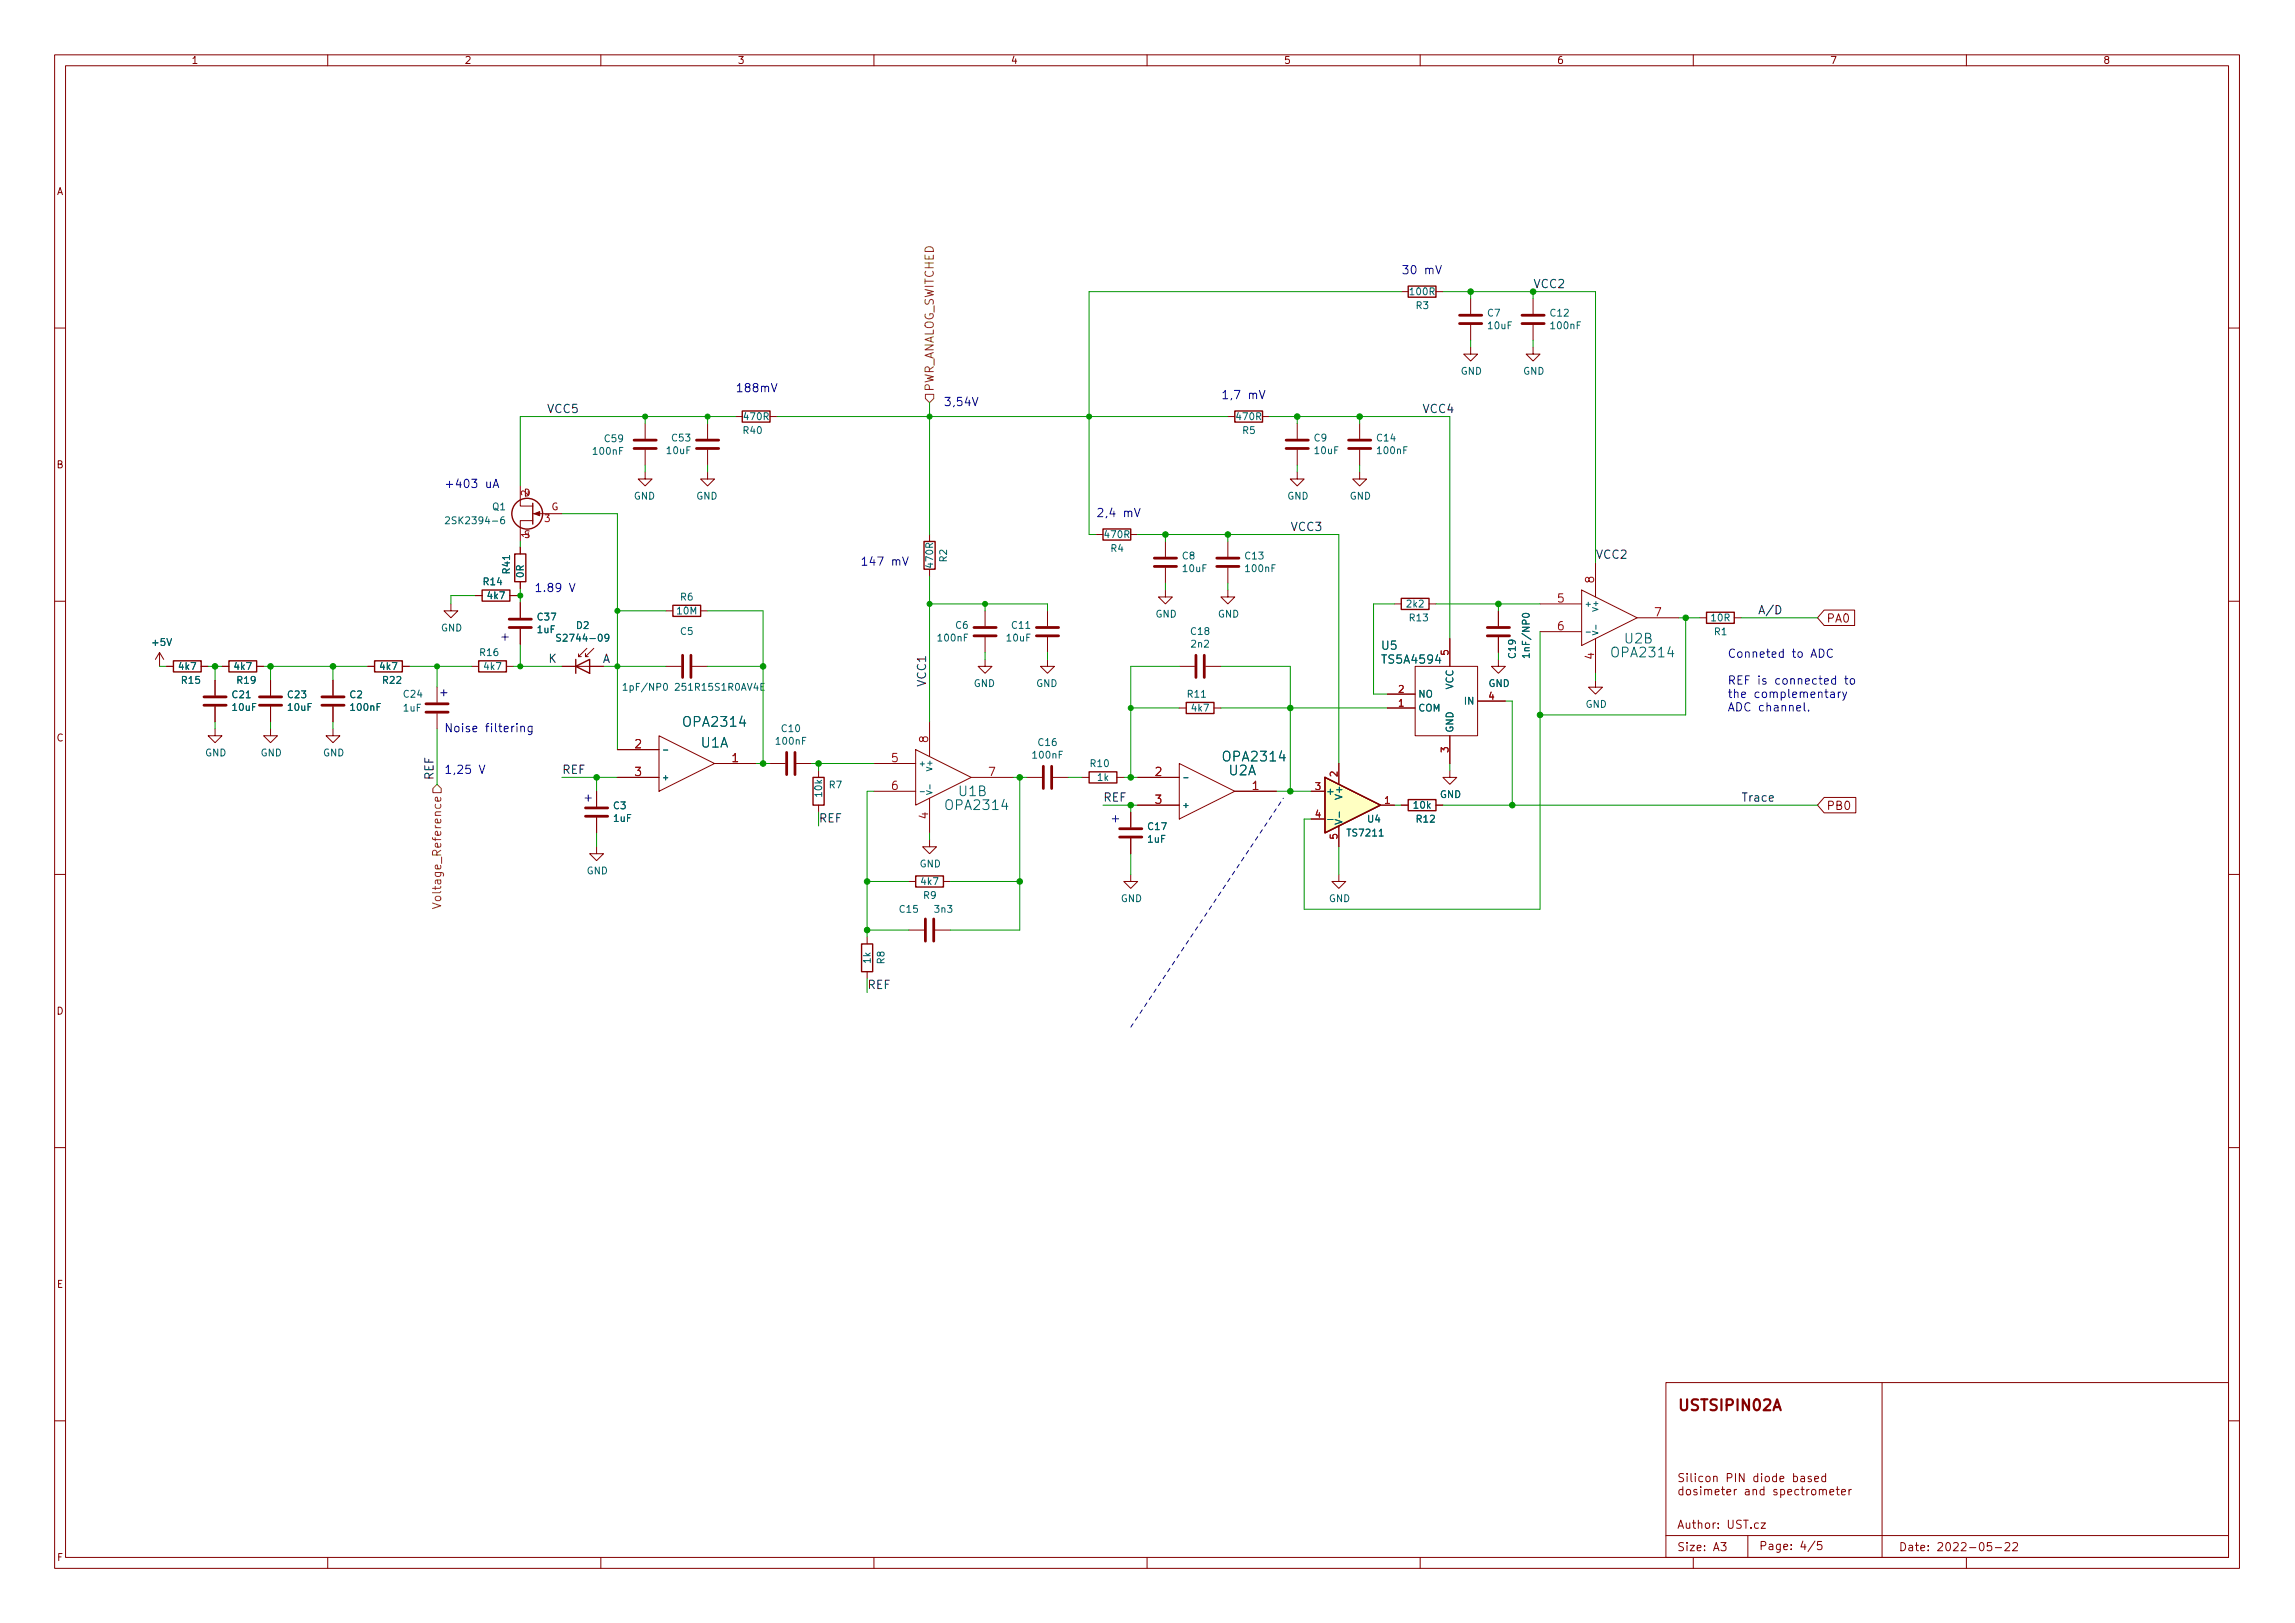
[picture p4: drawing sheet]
<svg xmlns="http://www.w3.org/2000/svg" width="420mm" height="297mm" viewBox="0 0 420 297" stroke-linecap="round" stroke-linejoin="round" font-family="sans-serif">
<defs><g id="words">
<text font-size="2.8" fill="#840000" x="307" y="258.8">USTSIPIN02A</text>
<g font-size="2.5" fill="#006464">
<text x="297.2" y="118.3">U2B</text>
<text x="294.7" y="120.8">OPA2314</text>
<text x="124.8" y="133.5">OPA2314</text>
<text x="128.2" y="137.4">U1A</text>
<text x="223.6" y="139.9">OPA2314</text>
<text x="224.8" y="142.4">U2A</text>
<text x="172.8" y="148.8">OPA2314</text>
<text x="175.3" y="146.2">U1B</text>
</g>
<g font-size="2.1" fill="#0000c2">
<text x="256.5" y="50.2">30</text>
<text x="260.8" y="50.2">mV</text>
<text x="134.6" y="71.8">188mV</text>
<text x="172.7" y="74.3">3,54V</text>
<text x="223.5" y="73">1,7</text>
<text x="228.5" y="73">mV</text>
<text x="81.3" y="89.3">+403</text>
<text x="88.8" y="89.3">uA</text>
<text x="200.7" y="94.6">2,4</text>
<text x="205.6" y="94.6">mV</text>
<text x="157.5" y="103.5">147</text>
<text x="163.1" y="103.5">mV</text>
<text x="97.8" y="108.4">1.89</text>
<text x="104.2" y="108.4">V</text>
<text x="91.4" y="117.2">+</text>
<text x="316.2" y="120.4">Conneted</text>
<text x="316.2" y="125.3">REF is</text>
<text x="325" y="125.3">connected</text>
<text x="328.1" y="120.4">to</text>
<text x="331.6" y="120.4">ADC</text>
<text x="337.9" y="125.3">to</text>
<text x="81.9" y="127.8" transform="rotate(-90 81.9 127.8)">+</text>
<text x="316.2" y="127.7">the</text>
<text x="316.2" y="130.2">ADC channel.</text>
<text x="321.1" y="127.7">complementary</text>
<text x="81.3" y="134">Noise</text>
<text x="88.8" y="134">filtering</text>
<text x="81.3" y="141.6">1,25</text>
<text x="87.7" y="141.6">V</text>
<text x="106.7" y="146.7">+</text>
<text x="203.2" y="150.5">+</text>
</g>
<g font-size="2.1" fill="#0f0f0f">
<text x="280.7" y="52.7">VCC2</text>
<text x="100.1" y="75.6">VCC5</text>
<text x="260.3" y="75.6">VCC4</text>
<text x="236.2" y="97.2">VCC3</text>
<text x="292.1" y="102.3">VCC2</text>
<text x="321.8" y="112.4">A/D</text>
<text x="100.3" y="121.3">K</text>
<text x="110.3" y="121.3">A</text>
<text x="169.5" y="125.8" transform="rotate(-90 169.5 125.8)">VCC1</text>
<text x="79.4" y="142.8" transform="rotate(-90 79.4 142.8)">REF</text>
<text x="102.9" y="141.6">REF</text>
<text x="201.9" y="146.7">REF</text>
<text x="318.8" y="146.7">Trace</text>
</g>
<g font-size="2.1" fill="#725600">
<text x="171.4" y="71.7" transform="rotate(-90 171.4 71.7)">PWR_ANALOG_SWITCHED</text>
<text x="81.2" y="166.5" transform="rotate(-90 81.2 166.5)">Voltage_Reference</text>
</g>
<g font-size="2.1" fill="#a90000">
<text x="291.8" y="106.9" transform="rotate(-90 291.8 106.9)">8</text>
<text x="284.9" y="110.3">5</text>
<text x="302.7" y="112.8">7</text>
<text x="284.9" y="115.4">6</text>
<text x="291.8" y="120.9" transform="rotate(-90 291.8 120.9)">4</text>
<text x="116" y="136.9">2</text>
<text x="169.9" y="136.1" transform="rotate(-90 169.9 136.1)">8</text>
<text x="116" y="142">3</text>
<text x="133.8" y="139.5">1</text>
<text x="163" y="139.5">5</text>
<text x="180.8" y="142">7</text>
<text x="211.3" y="142">2</text>
<text x="163" y="144.6">6</text>
<text x="211.3" y="147.1">3</text>
<text x="229.1" y="144.6">1</text>
<text x="169.9" y="150.1" transform="rotate(-90 169.9 150.1)">4</text>
</g>
<g font-size="2.1" fill="#006464">
<text x="252.7" y="119.4">U5</text>
<text x="252.7" y="121.9">TS5A4594</text>
</g>
<g font-size="2.1" fill="#840000">
<text x="334.3" y="114.4">PA0</text>
<text x="334.3" y="148.7">PB0</text>
<text x="307" y="274.1">Silicon</text>
<text x="315.9" y="274.1">PIN</text>
<text x="321" y="274.1">diode</text>
<text x="307" y="280.2">Author:</text>
<text x="316.1" y="280.2">UST.cz</text>
<text x="307" y="284.3">Size:</text>
<text x="313.6" y="284.3">A3</text>
<text x="322" y="284.1">Page:</text>
<text x="329.5" y="284.1">4/5</text>
<text x="347.6" y="284.3">Date:</text>
<text x="354.6" y="284.3">2022-05-22</text>
</g>
<g font-size="2.1" fill="#009600">
<text x="149.9" y="150.5">REF</text>
<text x="158.7" y="181">REF</text>
</g>
<g font-size="1.8" fill="#840000">
<text x="35" y="12.1">1</text>
<text x="85" y="12.1">2</text>
<text x="135" y="12.1">3</text>
<text x="185" y="12.1">4</text>
<text x="235" y="12.1">5</text>
<text x="285" y="12.1">6</text>
<text x="335" y="12.1">7</text>
<text x="385" y="12.1">8</text>
<text x="10.4" y="36.1">A</text>
<text x="10.3" y="86.1">B</text>
<text x="97.5" y="90.9" transform="rotate(-90 97.5 90.9)">2</text>
<text x="100.9" y="93.8">G</text>
<text x="10.3" y="136.1">C</text>
<text x="10.3" y="186.1">D</text>
<text x="10.3" y="236.1">E</text>
<text x="10.4" y="286.1">F</text>
</g>
<g font-size="1.8" fill="#006464">
<text x="257.8" y="54.4">100R</text>
<text x="259.1" y="56.9">R3</text>
<text x="272.2" y="58.3">C7</text>
<text x="283.6" y="58.3">C12</text>
<text x="272.2" y="60.6">10uF</text>
<text x="283.6" y="60.6">100nF</text>
<text x="267.4" y="69">GND</text>
<text x="278.8" y="69">GND</text>
<text x="135.9" y="77.3">470R</text>
<text x="226.1" y="77.3">470R</text>
<text x="108.3" y="83.6">100nF</text>
<text x="110.5" y="81.3">C59</text>
<text x="121.8" y="83.5">10uF</text>
<text x="122.8" y="81.2">C53</text>
<text x="135.9" y="79.8">R40</text>
<text x="227.3" y="79.8">R5</text>
<text x="240.4" y="81.2">C9</text>
<text x="240.4" y="83.5">10uF</text>
<text x="251.8" y="81.2">C14</text>
<text x="251.8" y="83.5">100nF</text>
<text x="90" y="93.8">Q1</text>
<text x="116" y="91.8">GND</text>
<text x="127.4" y="91.8">GND</text>
<text x="235.6" y="91.8">GND</text>
<text x="247" y="91.8">GND</text>
<text x="81.2" y="96.3">2SK2394-6</text>
<text x="201.9" y="98.8">470R</text>
<text x="203.2" y="101.4">R4</text>
<text x="88.3" y="107.5">R14</text>
<text x="93.7" y="105.2" transform="rotate(-90 93.7 105.2)">R41</text>
<text x="96.3" y="105.9" transform="rotate(-90 96.3 105.9)">0R</text>
<text x="171.2" y="104.2" transform="rotate(-90 171.2 104.2)">470R</text>
<text x="173.7" y="103" transform="rotate(-90 173.7 103)">R2</text>
<text x="216.3" y="102.8">C8</text>
<text x="216.3" y="105.1">10uF</text>
<text x="227.7" y="102.8">C13</text>
<text x="227.7" y="105.1">100nF</text>
<text x="89" y="110">4k7</text>
<text x="98.2" y="113.9">C37</text>
<text x="123.7" y="112.8">10M</text>
<text x="124.4" y="110.3">R6</text>
<text x="211.5" y="113.4">GND</text>
<text x="222.9" y="113.4">GND</text>
<text x="257.3" y="111.5">2k2</text>
<text x="27.6" y="118.6">+5V</text>
<text x="80.7" y="115.9">GND</text>
<text x="98.2" y="116.2">1uF</text>
<text x="101.6" y="117.8">S2744-09</text>
<text x="105.4" y="115.5">D2</text>
<text x="124.4" y="116.6">C5</text>
<text x="171.4" y="117.8">100nF</text>
<text x="174.8" y="115.5">C6</text>
<text x="184" y="117.8">10uF</text>
<text x="185" y="115.5">C11</text>
<text x="217.8" y="116.6">C18</text>
<text x="217.8" y="118.9">2n2</text>
<text x="257.8" y="114.1">R13</text>
<text x="313" y="114.1">10R</text>
<text x="313.7" y="116.6">R1</text>
<text x="32.5" y="123">4k7</text>
<text x="33" y="125.5">R15</text>
<text x="42.7" y="123">4k7</text>
<text x="43.2" y="125.5">R19</text>
<text x="69.3" y="123">4k7</text>
<text x="69.9" y="125.5">R22</text>
<text x="87.6" y="120.4">R16</text>
<text x="88.4" y="123">4k7</text>
<text x="277.9" y="120.7" transform="rotate(-90 277.9 120.7)">C19</text>
<text x="280.4" y="120.7" transform="rotate(-90 280.4 120.7)">1nF/NP0</text>
<text x="42.3" y="128.2">C21</text>
<text x="42.3" y="130.5">10uF</text>
<text x="52.5" y="128.2">C23</text>
<text x="52.5" y="130.5">10uF</text>
<text x="63.9" y="128.2">C2</text>
<text x="63.9" y="130.5">100nF</text>
<text x="73.7" y="128.1">C24</text>
<text x="73.7" y="130.6">1uF</text>
<text x="113.8" y="126.8">1pF/NP0</text>
<text x="123.5" y="126.8">251R15S1R0AV4E</text>
<text x="178.2" y="126.1">GND</text>
<text x="189.6" y="126.1">GND</text>
<text x="217.2" y="128.1">R11</text>
<text x="217.9" y="130.6">4k7</text>
<text x="259.6" y="130.6">COM</text>
<text x="259.6" y="128.1">NO</text>
<text x="266.5" y="126.2" transform="rotate(-90 266.5 126.2)">VCC</text>
<text x="267.9" y="129.3">IN</text>
<text x="272.4" y="126.1">GND</text>
<text x="290.2" y="129.9">GND</text>
<text x="141.8" y="136.7">100nF</text>
<text x="142.9" y="134.4">C10</text>
<text x="189.8" y="136.9">C16</text>
<text x="266.5" y="134.1" transform="rotate(-90 266.5 134.1)">GND</text>
<text x="37.5" y="138.8">GND</text>
<text x="47.6" y="138.8">GND</text>
<text x="59.1" y="138.8">GND</text>
<text x="188.8" y="139.2">100nF</text>
<text x="199.4" y="140.8">R10</text>
<text x="200.7" y="143.3">1k</text>
<text x="112.1" y="148.5">C3</text>
<text x="150.9" y="146.1" transform="rotate(-90 150.9 146.1)">10k</text>
<text x="151.6" y="144.7">R7</text>
<text x="242.7" y="145.8">+</text>
<text x="246.1" y="146.5" transform="rotate(-90 246.1 146.5)">V+</text>
<text x="258.5" y="148.4">10k</text>
<text x="263.5" y="146.4">GND</text>
<text x="112.1" y="150.8">1uF</text>
<text x="209.9" y="152.3">C17</text>
<text x="209.9" y="154.6">1uF</text>
<text x="246.1" y="151" transform="rotate(-90 246.1 151)">V-</text>
<text x="246.4" y="153.5">TS7211</text>
<text x="250.2" y="150.9">U4</text>
<text x="259.1" y="150.9">R12</text>
<text x="107.3" y="160.4">GND</text>
<text x="168.3" y="159.1">GND</text>
<text x="164.4" y="167.4">C15</text>
<text x="168.4" y="162.3">4k7</text>
<text x="168.9" y="164.9">R9</text>
<text x="170.9" y="167.4">3n3</text>
<text x="205.1" y="165.5">GND</text>
<text x="243.2" y="165.5">GND</text>
<text x="159.8" y="176.5" transform="rotate(-90 159.8 176.5)">1k</text>
<text x="162.3" y="176.6" transform="rotate(-90 162.3 176.6)">R8</text>
</g>
<g font-size="1.8" fill="#a90000">
<text x="95.8" y="91.2">D</text>
<text x="95.8" y="98.8">S</text>
<text x="97.5" y="98.5" transform="rotate(-90 97.5 98.5)">1</text>
<text x="265.2" y="120.1" transform="rotate(-90 265.2 120.1)">5</text>
<text x="255.9" y="129.3">1</text>
<text x="255.9" y="126.8">2</text>
<text x="272.4" y="128.1">4</text>
<text x="265.2" y="137.9" transform="rotate(-90 265.2 137.9)">3</text>
<text x="244.9" y="142.3" transform="rotate(-90 244.9 142.3)">2</text>
<text x="240.6" y="144.6">3</text>
<text x="240.6" y="149.6">4</text>
<text x="253.3" y="147.1">1</text>
<text x="244.9" y="153.8" transform="rotate(-90 244.9 153.8)">5</text>
</g>
<g font-size="1.4" fill="#006464">
<text x="290.1" y="111.3">+</text>
<text x="292.9" y="112" transform="rotate(-90 292.9 112)">V+</text>
<text x="121.2" y="143.1">+</text>
<text x="168.1" y="140.6">+</text>
<text x="171" y="141.3" transform="rotate(-90 171 141.3)">V+</text>
<text x="216.4" y="148.2">+</text>
</g>
</g></defs>
<g fill="none" stroke="#840000" stroke-width=".18">
<path d="M10 10h400v277h-400zM12 12h396v273h-396zM60 10v2M110 10v2M160 10v2M210 10v2M260 10v2M310 10v2M360 10v2M256.5 53.4h1.3M262.9 53.4h1.3M269.2 54.6v2.8"/>
<path d="M269.2 59.5v2.8M280.7 54.6v2.8M280.7 59.5v2.8M10 60h2M118.1 77.5v2.8M129.5 77.5v2.8M134.6 76.2h1.3M141 76.2h1.2M224.8 76.2h1.3M231.1 76.2h1.3M237.5 77.5v2.8M248.9 77.5v2.8"/>
<path d="M269.2 63.5v1.3h1.3l-1.3 1.3-1.2-1.3h1.2M280.7 63.5v1.3h1.2l-1.2 1.3-1.3-1.3h1.3M408 60h2M95.2 88.9v3.7h2.3M97.5 95.3h-2.3v3.8M97.5 94h5.4M118.1 86.4v1.3h-1.3l1.3 1.2 1.3-1.2h-1.3M118.1 82.3v2.8M129.5 86.4v1.3h-1.2l1.2 1.2 1.3-1.2h-1.3M129.5 82.3v2.8M170.2 97.8v1.3M200.7 97.8h1.2"/>
<path d="M207 97.8h1.3M213.4 99.1v2.8M224.8 99.1v2.8M237.5 86.4v1.3h1.3l-1.3 1.2-1.3-1.2h1.3M237.5 82.3v2.8M248.9 86.4v1.3h1.3l-1.3 1.2-1.3-1.2h1.3M248.9 82.3v2.8M10 110h2M29.2 119.4l-.8 1.3M29.2 119.4v2.6M29.2 119.4l.8 1.3M82.5 110.5v1.3h1.3l-1.3 1.3-1.2-1.3h1.2"/>
<path d="M87 109h1.3M93.3 109h1.3M95.2 100.1v1.3M95.2 106.5v1.2M95.2 110.3v2.8M95.2 115.1v2.8M107.4 118.7l-1.5 1.5v-.5M108.7 118.7l-1.5 1.5v-.5v.5h.5M121.9 111.8h1.3M128.3 111.8h1.2M170.2 104.2v1.2M180.3 111.8v2.8"/>
<path d="M180.3 116.6v2.8M191.8 111.8v2.8M191.8 116.6v2.8M213.4 108v1.3h1.2l-1.2 1.2-1.3-1.2h1.3M213.4 103.9v2.8M224.8 108v1.3h1.3l-1.3 1.2-1.3-1.2h1.3M224.8 103.9v2.8M255.3 110.5h1.2M261.6 110.5h1.3M265.4 116.9v5.1M274.3 111.8v2.8M274.3 116.6v2.8"/>
<path d="M281.9 110.5h7.7M281.9 115.6h7.7M289.6 108l10.1 5.1-10.1 5zM292.1 102.9v6.4M292.1 116.9v6.3M299.7 113.1h7.6M311.1 113.1h1.3M317.5 113.1h1.3M334 111.7h5.5v2.8h-5.5l-1.3-1.4zM408 110h2M30.5 122h1.2M36.8 122h1.3"/>
<path d="M39.4 133.4v1.3h1.2l-1.2 1.2-1.3-1.2h1.3M39.4 124.5v2.8M39.4 129.3v2.8M40.6 122h1.3M47 122h1.3M49.5 133.4v1.3h1.3l-1.3 1.2-1.2-1.2h1.2M49.5 124.5v2.8M49.5 129.3v2.8M61 133.4v1.3h1.2l-1.2 1.2-1.3-1.2h1.3M61 124.5v2.8M61 129.3v2.8M67.3 122h1.3"/>
<path d="M73.7 122h1.2M80 125.8v2.8M80 130.6v2.8M86.4 122h1.2M92.7 122h1.3M102.9 122h7.6M105.9 120.2h.5M113 137.2h7.6M120.6 134.7l10.2 5-10.2 5.1zM121.9 122h2.8M126.7 122h2.8M130.8 139.7h7.6"/>
<path d="M141 139.7h2.8M145.8 139.7h2.8M160 139.7h7.6M167.6 137.2l10.2 5.1-10.2 5.1zM170.2 132.1v6.4M180.3 120.7v1.3h-1.2l1.2 1.2 1.3-1.2h-1.3M191.8 120.7v1.3h-1.3l1.3 1.2 1.2-1.2h-1.2M215.9 139.7l10.2 5.1-10.2 5.1zM215.9 129.6h1.3M215.9 122h2.8M220.7 122h2.8M222.2 129.6h1.3"/>
<path d="M245.1 139.7v3.8M254 129.6h5.1M254 127h5.1M259.1 122h11.4v12.7h-11.4zM265.4 134.7v5M270.5 128.3h5.1M274.3 120.7v1.3h1.3l-1.3 1.2-1.3-1.2h1.3M292.1 124.5v1.3h1.3l-1.3 1.2-1.3-1.2h1.3M109.2 155v1.2h1.3l-1.3 1.3-1.3-1.3h1.3M109.2 144.8v2.8M109.2 149.6v2.8M113 142.3h7.6"/>
<path d="M149.9 141v1.3M149.9 147.4v1.2M160 144.8h7.6M170.2 153.7v1.3h1.2l-1.2 1.2-1.3-1.2h1.3M170.2 146.1v6.3M177.8 142.3h7.6M188 142.3h2.8M192.8 142.3h2.8M198.1 142.3h1.3M204.5 142.3h1.2M207 148.6v2.8M207 153.5v2.7"/>
<path d="M208.3 142.3h7.6M208.3 147.4h7.6M226.1 144.8h7.6M240 144.8h2.6M240 149.9h2.6M245.1 151.2v3.8M252.7 147.4h2.6M256.5 147.4h1.3M262.9 147.4h1.3M265.4 141v1.3h1.3l-1.3 1.2-1.2-1.2h1.2M334 145.9h5.8v2.9h-5.8l-1.3-1.4zM10 160h2"/>
<path d="M158.7 171.5v1.3M158.7 177.8v1.3M166.4 161.3h1.2M166.4 170.2h2.8M171.2 170.2h2.8M172.7 161.3h1.3M207 160.1v1.2h1.3l-1.3 1.3-1.3-1.3h1.3M245.1 160.1v1.2h1.3l-1.3 1.3-1.3-1.3h1.3M408 160h2M10 210h2M408 210h2M305 253h103v32h-103z"/>
<path d="M344.6 253v32M10 260h2M308.2 269.7h-.5l-.3 .3 .1 .3 .7 .3v.4l-.3 .2-.5-.1M308.9 269.7v.1M308.9 270.2v1M309.6 269.7v1.3l.2 .2M310.4 269.7v.1M310.4 270.2v1M311.7 270.2h-.4l-.3 .3v.4l.2 .2h.5M312.4 270.2h.4l.3 .3v.4l-.3 .3-.4-.1-.1-.2v-.4zM313.7 270.3l.2-.1h.4l.1 1M313.7 270.2v1"/>
<path d="M314 273.1l.7-.1v-.3l-.5-.1-.2 .2 .1 .7h.6M314.6 279.6v.1M314.6 278.8v.1M315.2 272.6h.5M315.4 272.1v1.3l.3 .2M316.2 270.5l.7-.1 .2-.2-.1-.4-.2-.1h-.6v1.5M317.7 269.7v1.5M319.3 269.7v1.5l-.9-1.5v1.5M319.6 272.7h.6v.9M320.2 273h-.5a.29 .29 0 0 0-.2 .3 .29 .29 0 0 0 .2 .3l.5-.1M321.8 270.2h-.4l-.3 .3v.4l.1 .2h.6M321.8 269.7v1.5"/>
<path d="M322.5 269.7v.1M322.5 270.2v1M323.2 270.3l.2-.1 .5 .1v.6l-.1 .2-.4 .1-.2-.2zM325.2 270.2h-.4l-.3 .3v.4l.2 .2h.5M325.2 269.7v1.5M325.9 270.7l.7-.2-.1-.3h-.4l-.2 .2v.7h.6M327.3 273.1l.7-.1-.1-.3-.4-.1-.2 .2 .1 .7h.5M328.4 270.2h.4l.3 .3v.4l-.2 .2h-.5M328.4 269.7v1.5M329.3 272.7l-.4-.1-.3 .3v.4l.1 .2h.6M329.7 270.2h.6l.1 1M329.7 272.6h.6"/>
<path d="M329.9 272.1v1.3l.4 .2M330.4 270.5l-.5 .1a.29 .29 0 0 0-.3 .3 .29 .29 0 0 0 .3 .3l.5-.1M330.8 272.6v1M331.2 272.6l-.3 .1-.1 .2M331.6 270.2h-.4l-.2 .2 .1 .2 .5 .1v.4h-.6M331.8 272.7l.4-.1 .2 .3v.4l-.2 .3-.4-.1-.1-.2v-.4zM332.2 270.7l.7-.2v-.3h-.5l-.2 .2 .1 .7h.6M333.1 272.7l.2-.1 .4 .1v.9M333.1 272.6v1M333.7 272.8l.2-.2 .4 .1 .1 .9M334.2 270.2h-.4l-.3 .3v.4l.2 .2h.5M334.2 269.7v1.5"/>
<path d="M335 273.1l.7-.1v-.3l-.5-.1-.2 .2 .1 .7h.6M336.2 272.6h.5M336.4 272.1v1.3l.3 .2M337.2 273.1l.7-.1-.1-.3-.4-.1-.2 .2v.7h.6M338.5 272.6v1M338.9 272.6l-.2 .1-.2 .2M408 260h2M60 285v2M110 285v2M160 285v2M210 285v2M260 285v2"/>
<path d="M305 281h103M310 285v2M320 281v4M333.5 282.1h-.7l-.1 .7 .2-.1 .5 .1 .2 .2-.1 .5-.2 .1-.6-.1M360 285v2M365.3 283.2h1.1M367.1 282.5l.6-.2 .2 .2v.2l-.9 1.1h.9M368.5 282.5l.6-.2 .2 .2 .1 .2-1 1.1h1"/>
</g>
<path d="M324.7 258.1l.6-2 .7 2" fill="none" stroke="#840000" stroke-width=".4"/>
<g fill="none" stroke="#840000" stroke-width=".25">
<path d="M257.8 52.4h5.1v2h-5.1zM135.9 75.2h5.1v2.1h-5.1zM226.1 75.2h5v2.1h-5zM97.5 92.1v3.8M169.2 99.1h2v5.1h-2zM201.9 96.8h5.1v2h-5.1zM88.3 108h5v2h-5zM94.2 101.4h2.1v5.1h-2.1zM123.2 110.8h5.1v2h-5.1zM256.5 109.5h5.1v2h-5.1zM312.4 112.1h5.1v2h-5.1zM31.7 120.9h5.1v2.1h-5.1z"/>
<path d="M41.9 120.9h5.1v2.1h-5.1zM68.6 120.9h5.1v2.1h-5.1zM87.6 120.9h5.1v2.1h-5.1zM105.4 122l2.5-1.3v2.5zM105.4 120.7v2.5M217.2 128.6h5v2h-5zM148.8 142.3h2.1v5.1h-2.1zM199.4 141.3h5.1v2h-5.1zM242.6 142.3l10.1 5.1-10.1 5zM257.8 146.3h5.1v2.1h-5.1zM157.7 172.8h2.1v5h-2.1zM167.6 160.3h5.1v2h-5.1z"/>
<circle cx="96.5" cy="94" r="2.82"/>
</g>
<g fill="none" stroke="#006464" stroke-width=".18">
<path d="M289.4 58.9h-.7v1.3M90.2 95.4h.9M92.3 94.6l-.4 .1a.86 .86 0 0 0 0 1.2l.4-.2 .1-.4-.3-.2h-.2l-.2 .2M114 81.9h-.6v1.3M257.6 81.8h-.6v1.2M30.6 116.9l.4 1.2 .4-1.2M93.3 101.7v.7M109.6 116.2l.2-.1a.68 .68 0 0 1 .5 .6 .68 .68 0 0 1-.5 .6l-.3-.4zM111.5 116.6l-.3 .3-.3-.1-.2-.2v-.3l.3-.2h.2l.3 .2a.84 .84 0 0 1-.4 1h-.2M177.2 116.1h-.6v1.2M187.8 115h.7M233.5 103.4h-.6v1.2"/>
<path d="M263.2 119.8l-.4 1.1h1M278.8 112.4a.75 .75 0 0 1 1.2 .3 .72 .72 0 0 1-1.3-.1zM290.4 115.7h.8M291.5 115.5l1.1 .4-1.1 .3M292.2 114.4v.8M305.8 118.4l-.5 1.2h1.1M45.1 127.7h.7M69.6 128.8h-.6v1.2M121.5 137.3h.8M121.6 125.2l.2-.1a.68 .68 0 0 1 .4 .6 .68 .68 0 0 1-.4 .6l-.3-.4zM135.8 131.1l-.4 1.2h1.1M139.3 125.7h.4"/>
<path d="M139.9 125.1h-.6v1.2h.6M147.5 135h-.6v1.2M194.5 137.5h-.6v1.3M220 127.6h.7M234.6 137.4l-.4 1.3h1.1M263.6 120.4v1M168.5 144.9h.7M169.6 144.7l1 .4-1 .3M170.3 143.6v.8M183.8 146.3l-.4 1.3h1.1M216.7 142.3h.8M243.1 150h.9"/>
<path d="M245.2 148.6v1M252.5 152.1l.4-.4v1.3M252.5 153h.7"/>
</g>
<g fill="none" stroke="#840000" stroke-width=".51">
<path d="M267.2 59.2h4.1M267.2 57.7h4.1M278.6 59.2h4.1M278.6 57.7h4.1M116.1 82.1h4M116.1 80.6h4M127.5 82.1h4.1M127.5 80.6h4.1M235.5 82.1h4M235.5 80.6h4M246.9 82.1h4.1M246.9 80.6h4.1"/>
<path d="M93.2 114.8h4.1M93.2 113.3h4.1M125 119.9v4.1M126.5 119.9v4.1M178.3 116.4h4.1M178.3 114.8h4.1M189.7 116.4h4.1M189.7 114.8h4.1M211.3 103.7h4.1M211.3 102.1h4.1M218.9 119.9v4.1M220.5 119.9v4.1"/>
<path d="M222.8 103.7h4M222.8 102.1h4M272.3 116.4h4.1M272.3 114.8h4.1M37.3 129.1h4.1M37.3 127.5h4.1M47.5 129.1h4.1M47.5 127.5h4.1M58.9 129.1h4.1M58.9 127.5h4.1M78 130.3h4M78 128.8h4"/>
<path d="M144 137.7v4.1M145.5 137.7v4.1M107.2 149.4h4.1M107.2 147.9h4.1M191 140.2v4.1M192.5 140.2v4.1M205 153.2h4M205 151.7h4M169.4 168.2v4M170.9 168.2v4"/>
</g>
<path d="M97.8 94l1-.4v.8z" fill="#840000" stroke="#840000" stroke-width=".18"/>
<path d="M99.8 94.2h.8l-.5 .5 .4 .1v.6l-.2 .1-.5-.1" fill="none" stroke="#a90000" stroke-width=".18"/>
<path d="M242.6 142.3l10.1 5.1-10.1 5z" fill="#ffffc2" stroke="#ffffc2" stroke-width=".18"/>
<path d="M169.4 72.2h1.5v.7l-.7 .8-.8-.8zM79.8 147.2l-.1 .4 .3 .3h.4l.2-.1v-.6M80 143.5l.8 .8v.8h-1.6v-.8zM80.6 146l.1 .4-.2 .2-.7-.1v-.5l.2-.1 .2 .7" fill="none" stroke="#725600" stroke-width=".18"/>
<path d="M325.2 110.8a.77 .77 0 0 1 .8 .8 .77 .77 0 0 1-.8 .7z" fill="none" stroke="#0f0f0f" stroke-width=".18"/>
<g fill="none" stroke="#0000c2" stroke-width=".18">
<path d="M141.2 70.2l.5 1.5 .5-1.5M178 72.7l.5 1.5 .5-1.5M86.4 87.7h.9l-.5 .6 .4 .1v.7l-.2 .1h-.4l-.2-.1M102.7 107.4l-.3 .3-.5-.1-.1-.2 .1-.6h.5l.2 .1a1.01 1.01 0 0 1-.4 1.4h-.3M326.5 119.4l-.5-.1-.3 .3v.4l.2 .2h.6M326.5 118.8v1.5M97.4 132.9v1.3l-.3 .2h-.4M97.4 133l-.4-.1-.3 .3v.4l.1 .3h.6M330.3 128.6v1.3l.2 .2M331.1 130v.1M336 124.3l-.4-.1-.3 .3v.4l.2 .2h.5M336 123.7v1.5"/>
<path d="M336.6 126.7v1M337 126.7h-.3l-.1 .2M337.4 126.7l.3 1M338.1 126.7l-.5 1.3-.2 .2M86.1 140h-.8v.8l.2-.2 .5 .1 .1 .2v.5l-.2 .2-.6-.2"/>
</g>
<path d="M207 188l27.9-41.9" fill="none" stroke="#0000c2" stroke-width=".18" stroke-dasharray=".8 .8"/>
<g fill="none" stroke="#009600" stroke-width=".18">
<path d="M256.5 53.4h-57.1v44.4h1.3M264.2 53.4h27.9v49.5M269.2 53.4v1.2M280.7 53.4v1.2M118.1 76.2v1.3M129.5 76.2v1.3M134.6 76.2h-39.4v12.7M142.2 76.2h82.6M170.2 73.7v24.1M232.4 76.2h33v40.7M237.5 76.2v1.3M248.9 76.2v1.3"/>
<path d="M269.2 62.3v1.2M280.7 62.3v1.2M95.2 99.1v1M102.9 94h10.1v43.2M118.1 85.1v1.3M129.5 85.1v1.3M208.3 97.8h36.8v41.9M213.4 97.8v1.3M224.8 97.8v1.3M237.5 85.1v1.3M248.9 85.1v1.3M87 109h-4.5v1.5"/>
<path d="M94.6 109h.6M95.2 107.7v2.6M95.2 117.9v4.1M113 111.8h8.9M129.5 111.8h10.2v27.9M170.2 105.4v26.7M170.2 110.5h21.6v1.3M180.3 110.5v1.3M180.3 119.4v1.3M191.8 119.4v1.3M213.4 106.7v1.3M224.8 106.7v1.3"/>
<path d="M255.3 110.5h-3.8v16.5h2.5M262.9 110.5h19M274.3 110.5v1.3M274.3 119.4v1.3M281.9 115.6v50.8h-43.1v-16.5h1.2M307.3 113.1h3.8M308.6 113.1v17.7h-26.7M318.8 113.1h13.9M29.2 122h1.3M38.1 122h2.5M39.4 122v2.5M39.4 132.1v1.3"/>
<path d="M48.3 122h19M49.5 122v2.5M49.5 132.1v1.3M61 122v2.5M61 132.1v1.3M74.9 122h11.5M80 122v3.8M80 133.4v10.1M94 122h8.9M110.5 122h11.4M129.5 122h10.2M138.4 139.7h2.6"/>
<path d="M148.6 139.7h11.4M149.9 139.7v1.3M207 129.6h8.9M215.9 122h-8.9v20.3M223.5 122h12.7v22.8M223.5 129.6h30.5M265.4 139.7v1.3M275.6 128.3h1.3v19.1M292.1 123.2v1.3M102.9 142.3h10.1M109.2 142.3v2.5M109.2 152.4v2.6"/>
<path d="M160 144.8h-1.3v26.7M170.2 152.4v1.3M185.4 142.3h2.6M186.7 142.3v27.9h-12.7M195.6 142.3h2.5M201.9 147.4h6.4M205.7 142.3h2.6M207 147.4v1.2M207 156.2v3.9M233.7 144.8h6.3M245.1 155v5.1M255.3 147.4h1.2"/>
<path d="M264.2 147.4h68.5M158.7 161.3h7.7M158.7 170.2h7.7M174 161.3h12.7"/>
</g>
<g fill="#009600" stroke="#009600" stroke-width=".18">
<circle cx="248.9" cy="76.2" r=".51"/>
<circle cx="280.7" cy="53.4" r=".51"/>
<circle cx="269.2" cy="53.4" r=".51"/>
<circle cx="274.3" cy="110.5" r=".51"/>
<circle cx="224.8" cy="97.8" r=".51"/>
<circle cx="236.2" cy="129.6" r=".51"/>
<circle cx="281.9" cy="130.8" r=".51"/>
<circle cx="276.9" cy="147.4" r=".51"/>
<circle cx="308.6" cy="113.1" r=".51"/>
<circle cx="213.4" cy="97.8" r=".51"/>
<circle cx="237.5" cy="76.2" r=".51"/>
<circle cx="199.4" cy="76.2" r=".46"/>
<circle cx="109.2" cy="142.3" r=".51"/>
<circle cx="139.7" cy="139.7" r=".51"/>
<circle cx="139.7" cy="122" r=".51"/>
<circle cx="113" cy="111.8" r=".46"/>
<circle cx="149.9" cy="139.7" r=".51"/>
<circle cx="158.8" cy="161.3" r=".51"/>
<circle cx="158.8" cy="170.2" r=".51"/>
<circle cx="207" cy="129.6" r=".46"/>
<circle cx="207" cy="147.4" r=".51"/>
<circle cx="186.7" cy="142.3" r=".51"/>
<circle cx="186.7" cy="161.3" r=".51"/>
<circle cx="207" cy="142.3" r=".51"/>
<circle cx="236.2" cy="144.8" r=".51"/>
<circle cx="118.1" cy="76.2" r=".46"/>
<circle cx="80" cy="122" r=".46"/>
<circle cx="95.2" cy="122" r=".46"/>
<circle cx="95.2" cy="109" r=".46"/>
<circle cx="170.2" cy="76.2" r=".46"/>
<circle cx="170.2" cy="110.5" r=".46"/>
<circle cx="113" cy="122" r=".46"/>
<circle cx="129.5" cy="76.2" r=".46"/>
<circle cx="180.3" cy="110.5" r=".46"/>
<circle cx="61" cy="122" r=".51"/>
<circle cx="39.4" cy="122" r=".51"/>
<circle cx="49.5" cy="122" r=".51"/>
</g>
<use href="#words"/>
</svg>
